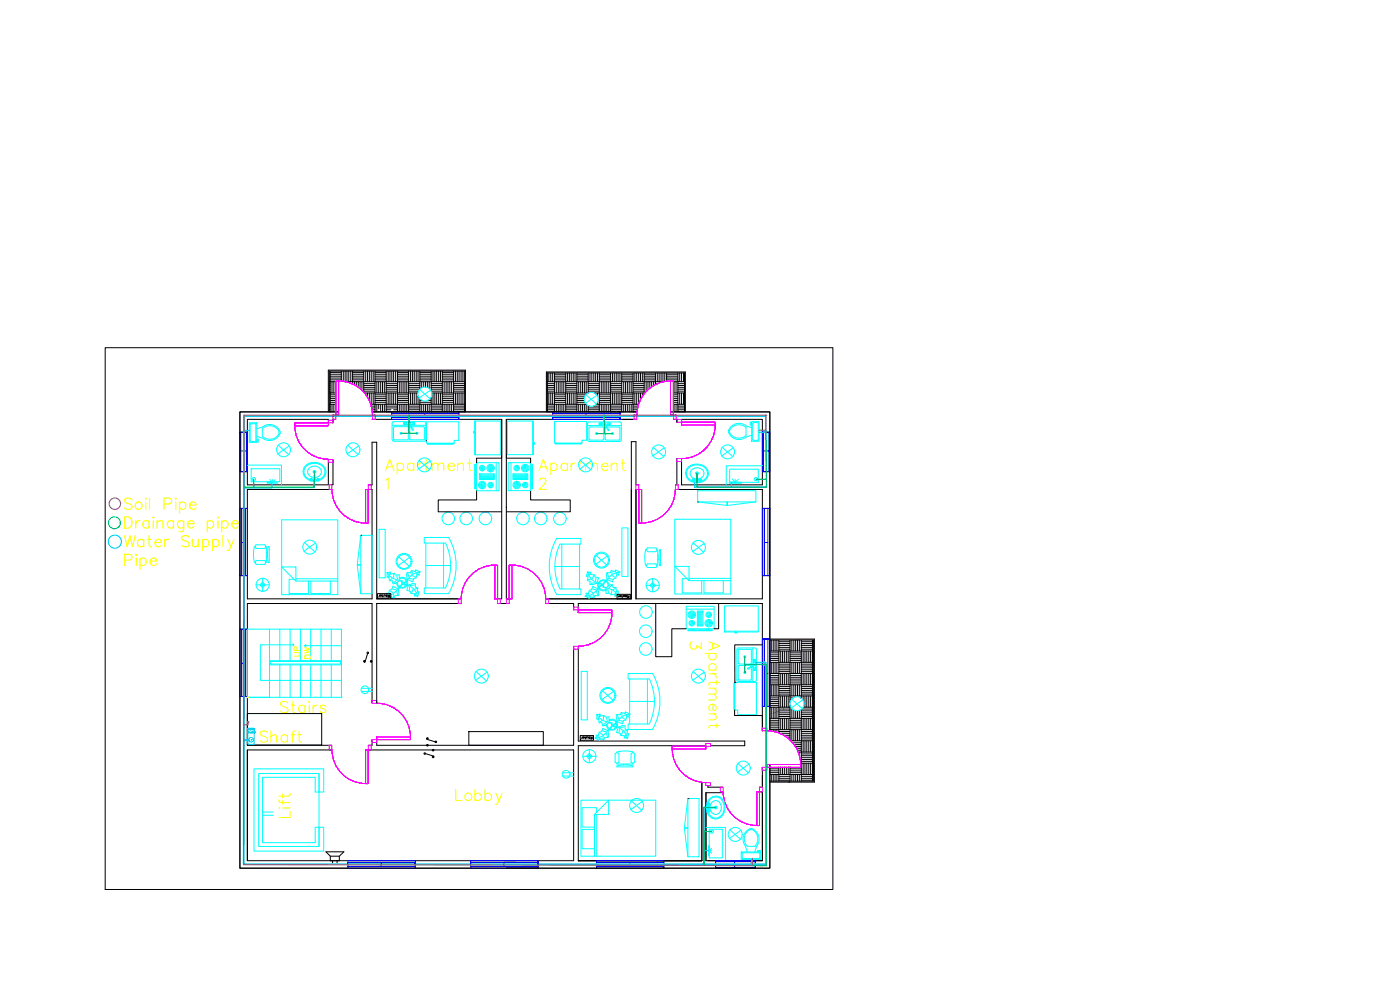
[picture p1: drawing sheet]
<svg xmlns="http://www.w3.org/2000/svg" width="420mm" height="297mm" viewBox="0 0 420 297" stroke-linecap="round" stroke-linejoin="round" font-family="sans-serif">
<defs><g id="words">
<text font-size="8.4" fill="#ff0" x="135.5" y="242.7">Lobby</text>
<text font-size="7.1" fill="#ff0" x="82.9" y="215.2">Stairs</text>
<text font-size="7.1" fill="#00bfff" x="76.9" y="224">Shaft</text>
<text font-size="6.6" fill="#ff0" x="87.8" y="246.6" transform="rotate(-90 87.8 246.6)">Lift</text>
<g font-size="4.4" fill="#ff0">
<text x="90.7" y="198.3" transform="rotate(-90 90.7 198.3)">UP</text>
<text x="93.8" y="199" transform="rotate(-90 93.8 199)">DW</text>
</g>
</g></defs>
<!-- layer: 0 -->
<g fill="none" stroke="#000" stroke-width=".3">
<path d="M31.6 104.3h218.4v162.6h-218.4zM98.8 114.5h2v3.4h-2M98.8 117.4h.3M98.8 116.8h.3M98.8 116.2h.3M98.8 115.7h.3M98.8 115.1h.3M99.1 111.4v12.2l-.3-.1v-12.1h40.6v12.2M99.1 114h3.3M99.1 113.4h3.3M99.1 112.9h3.3M99.1 119.6h1.7"/>
<path d="M99.1 112.3h3.3M99.1 119.1h1.7M99.1 111.7h3.3M99.1 118.5h1.7M99.6 114.5v3.4M100.2 114.5v3.4M102.4 111.4v3M103 111.4v3M103.6 111.4v3.1M103.7 114.5h35.7M104.1 111.4v3.1M104.7 111.4v3.1"/>
<path d="M105.3 111.4v3.1M105.5 115.1h.3M105.8 111.4v3.8M105.8 114h3.4M105.8 113.4h3.4M105.8 112.9h3.4M105.8 112.3h3.4M105.8 111.7h3.4M106.4 114.5v1M106.9 114.5v1.3M107.5 114.5v1.7M108.1 114.5v2.1"/>
<path d="M108.6 114.5v2.7M109.2 111.4v6.3M109.2 117.4h3.4M109.2 116.8h3.4M109.2 116.2h3.4M109.2 115.7h3.4M109.2 115.1h3.4M109.3 117.9h16.1M109.8 111.4v3.1M109.8 117.9v.5M110.3 111.4v3.1M110.3 117.9v1.4"/>
<path d="M110.9 111.4v3.1M110.9 117.9v2.4M111.4 111.4v3.1M111.4 117.9v3.4M112 111.4v3.1M112 117.9v3.4M112.6 111.4v12.2M112.6 114h3.3M112.6 113.4h3.3M112.6 112.9h3.3M112.6 119.6h3.3M112.6 112.3h3.3"/>
<path d="M112.6 119.1h3.3M112.6 111.7h3.3M112.6 118.5h3.3M113.1 114.5v3.4M113.7 114.5v3.4M114.2 114.5v3.4M114.8 114.5v3.4M115.3 114.5v3.4M115.9 111.4v12.2M115.9 117.4h3.4M115.9 116.8h3.4M115.9 116.2h3.4"/>
<path d="M115.9 115.7h3.4M115.9 115.1h3.4M116.5 111.4v3.1M116.5 117.9v3.4M117 111.4v3.1M117 117.9v3.4M117.6 111.4v3.1M117.6 117.9v3.4M118.1 111.4v3.1M118.1 117.9v3.4M118.7 111.4v3.1M118.7 117.9v3.4"/>
<path d="M119.3 111.4v12.2M119.3 114h3.3M119.3 113.4h3.3M119.3 112.9h3.3M119.3 119.6h3.3M119.3 112.3h3.3M119.3 119.1h3.3M119.3 111.7h3.3M119.3 118.5h3.3M119.8 114.5v3.4M120.4 114.5v3.4M121 114.5v3.4"/>
<path d="M121.5 114.5v3.4M122.1 114.5v3.4M122.6 111.4v12.2M122.6 117.4h3M122.6 116.8h3.4M122.6 116.2h3.4M122.6 115.7h3.4M122.6 115.1h3.4M123.2 117.9v3.4M123.2 111.4v3.1M123.8 117.9v3.4M123.8 111.4v3.1"/>
<path d="M124.3 117.9v3.4M124.3 111.4v3.1M124.9 117.9v3.4M124.9 111.4v3.1M125.5 111.4v3.1M125.5 118.8v2.5M126 111.4v5.4M126 119.7v3.9M126 114h3.4M126 113.4h3.4M126 112.9h3.4M126 112.3h3.4"/>
<path d="M126 111.7h3.4M126.6 114.5v1.8M127.2 114.5v1.7M127.7 114.5v1.6M128.3 114.5v1.8M128.8 114.5v2.1M129.1 119.6h.3M129.4 111.4v5.9M129.4 119.2v4.4M129.4 117.4h3.3M129.4 116.8h3.3M129.4 116.2h3.3"/>
<path d="M129.4 115.7h3.3M129.4 115.1h3.3M129.6 117.9h9.8M129.9 111.4v3.1M129.9 117.9v3.4M130.5 111.4v3.1M130.5 117.9v3.4M131 111.4v3.1M131 117.9v3.4M131.6 111.4v3.1M131.6 117.9v3.4M132.2 111.4v3.1"/>
<path d="M132.2 117.9v3.4M132.7 111.4v12.2M132.7 114h3.4M132.7 113.4h3.4M132.7 112.9h3.4M132.7 119.6h3.4M132.7 112.3h3.4M132.7 119.1h3.4M132.7 111.7h3.4M132.7 118.5h3.4M133.3 114.5v3.4M133.9 114.5v3.4"/>
<path d="M134.4 114.5v3.4M135 114.5v3.4M135.5 114.5v3.4M136.1 111.4v12.2M136.1 117.4h3.3M136.1 116.8h3.3M136.1 116.2h3.3M136.1 115.7h3.3M136.1 115.1h3.3M136.7 111.4v3.1M136.7 117.9v3.4M137.2 111.4v3.1"/>
<path d="M137.2 117.9v3.4M137.8 111.4v3.1M137.8 117.9v3.4M138.4 111.4v3.1M138.4 117.9v3.4M138.9 111.4v3.1M138.9 117.9v3.4M164.3 114.5h34.9M164.3 117.4h2.1M164.3 116.8h2.1M164.3 116.2h2.1M164.3 115.7h2.1"/>
<path d="M164.3 115.1h2.1M164.7 111.9v2.6M164.7 117.9v3.4M165.3 111.9v2.6M165.3 117.9v3.4M165.8 111.9v2.6M165.8 117.9v3.4M166.4 111.9v11.7M166.4 114h3.4M166.4 113.4h3.4M166.4 112.9h3.4M166.4 119.6h3.4"/>
<path d="M166.4 112.3h3.4M166.4 119.1h3.4M166.4 118.5h3.4M166.9 114.5v3.4M167.5 114.5v3.4M168.1 114.5v3.4M168.6 114.5v3.4M169.2 114.5v3.4M169.8 111.9v11.7M169.8 117.4h3.3M169.8 116.8h3.3M169.8 116.2h3.3"/>
<path d="M169.8 115.7h3.3M169.8 115.1h3.3M170.3 111.9v2.6M170.3 117.9v3.4M170.9 111.9v2.6M170.9 117.9v3.4M171.4 111.9v2.6M171.4 117.9v3.4M172 111.9v2.6M172 117.9v3.4M172.6 111.9v2.6M172.6 117.9v3.4"/>
<path d="M173.1 111.9v11.7M173.1 114h3.4M173.1 113.4h3.4M173.1 112.9h3.4M173.1 119.6h2.2M173.1 112.3h3.4M173.1 119.1h2.4M173.1 118.5h2.7M173.7 114.5v3.4M174.3 114.5v3.4M174.8 114.5v3.4M175.4 114.5v3.4"/>
<path d="M175.9 114.5v3.4M176.5 111.9v6h-12.2M176.5 117.4h3.4M176.5 116.8h3.4M176.5 116.2h3.4M176.5 115.7h3.4M176.5 115.1h3.4M177.1 111.9v2.6M177.6 111.9v2.6M178.2 111.9v2.6M178.3 117.9h15.2M178.8 111.9v2.6"/>
<path d="M178.8 117.9v.3M179.3 111.9v2.6M179.3 117.9v1M179.9 111.9v11.7M179.9 114h3.3M179.9 113.4h3.3M179.9 112.9h3.3M179.9 119.6h3.3M179.9 112.3h3.3M179.9 119.1h3.3M179.9 118.5h3.3M180.5 114.5v3.4"/>
<path d="M181 114.5v3.4M181.6 114.5v3.4M182.1 114.5v3.4M182.7 114.5v3.4M183.2 111.9v11.7M183.2 117.4h3.4M183.2 116.8h3.4M183.2 116.2h3.4M183.2 115.7h3.4M183.2 115.1h3.4M183.8 111.9v2.6M183.8 117.9v3.4"/>
<path d="M184.3 111.9v2.6M184.3 117.9v3.4M184.9 111.9v2.6M184.9 117.9v3.4M185.5 111.9v2.6M185.5 117.9v3.4M186 111.9v2.6M186 117.9v3.4M186.6 111.9v11.7M186.6 114h3.4M186.6 113.4h3.4M186.6 112.9h3.4"/>
<path d="M186.6 119.6h3.4M186.6 112.3h3.4M186.6 119.1h3.4M186.6 118.5h3.4M187.2 114.5v3.4M187.7 114.5v3.4M188.3 114.5v3.4M188.8 114.5v3.4M189.4 114.5v3.4M190 111.9v11.7M190 117.4h3.3M190 116.8h3.3"/>
<path d="M190 116.2h3.3M190 115.7h3.3M190 115.1h3.3M190.5 111.9v2.6M190.5 117.9v3.4M191.1 111.9v2.6M191.1 117.9v3.4M191.7 111.9v2.6M191.7 117.9v3.3M192.2 111.9v2.6M192.2 117.9v2M192.8 111.9v2.6"/>
<path d="M192.8 117.9v1M193.3 111.9v6.2M193.3 114h3.4M193.3 113.4h3.4M193.3 112.9h3.4M193.3 112.3h3.4M193.9 114.5v3M194.5 114.5v2.4M195 114.5v2M195.6 114.5v1.5M196.2 114.5v1.2M196.7 111.9v3.5"/>
<path d="M196.7 115.1h.6M197.3 111.9v2.6M197.8 111.9v2.6M198.4 111.9v2.6M199 111.9v2.6M199.5 111.9v2.6M200.1 111.9v2.5M200.1 114h3.3M200.1 113.4h3.3M200.1 112.9h3.3M200.1 112.3h3.3M202.1 114.5h3.3"/>
<path d="M202.1 117.9h3.3M202.1 119.6h1.3M202.1 119.1h1.3M202.1 118.5h1.3M202.3 114.5v3.4M202.9 114.5v3.4M203.4 111.9v11.7l2-.1v-11.6h-41.1v11.7M203.4 117.4h2M203.4 116.8h2M203.4 116.2h2M203.4 115.7h2M203.4 115.1h2"/>
<path d="M204 111.9v2.6M204 117.9v3.4M204.5 111.9v2.6M204.5 117.9v3.4M205.1 111.9v2.6M205.1 117.9v3.4M98.5 126.9v-1.1h-24.3v19.7h24.3v-7.6M98.5 123.6v-12.5h41.2v12.5M98.8 121.3h2v2.3M98.8 123h.3M98.8 122.4h.3M98.8 121.8h.3"/>
<path d="M99.1 120.7h1.7M99.1 120.2h1.7M99.6 121.3v2.3M99.9 137.9v7.5h-.3M100.2 121.3v2.3M100.8 125.8h-.9v1.1M101.6 123.6h-29.6v136.9h89.5M111.2 121.3h28.2M111.4 121.8h1.2M111.5 122.4h1.1M111.6 123h1M111.7 125.8h38.9"/>
<path d="M111.7 123.5l79.5 .1M112.6 120.7h3.3M112.6 120.2h3.3M113.1 121.3v2.3M113.7 121.3v1.4M113.7 123.5v.1M114.2 121.3v2.3M114.8 121.3v2.3M115.3 121.3v2.3M115.9 123h1.4M115.9 122.4h3.4M115.9 121.8h3.4"/>
<path d="M118.1 123h1.2M119.3 120.7h3.3M119.3 120.2h3.3M119.8 121.3v2.3M120.4 121.3v2.3M121 121.3v2.3M121.5 121.3v2.3M122.1 121.3v2.3M122.6 123h3.4M122.6 122.4h3.4M122.6 121.8h3.4M126 120.7h3.4"/>
<path d="M126 120.2h.6M126.6 121.3v2.3M127.2 121.3v2.3M127.7 121.3v2.3M128 132.2v.1M128.3 121.3v2.3M128.4 120.2h1M128.8 121.3v2.3M129.4 123h3.3M129.4 122.4h3.3M129.4 121.8h3.3M132.7 120.7h3.4"/>
<path d="M132.7 120.2h3.4M133.3 121.3v2.3M133.9 121.3v2.3M134.4 121.3v2.3M135 121.3v2.3M135.5 121.3v2.3M136.1 123h3.3M136.1 122.4h3.3M136.1 121.8h3.3M150.6 125.8v11.7h-7.6v1.3M150.6 125.8v53.9h-1.3M152 125.8h39.1"/>
<path d="M152 125.8v11.7h7.2v1.3M152 125.8v53.9h.8M164 123.6v-12h41.7v12M164.3 121.3h11.6v2.3M164.3 123h2.1M164.3 122.4h2.1M164.3 121.8h2.1M166.4 120.7h3.4M166.4 120.2h3.4M166.9 121.3v2.3M167.5 121.3v2.3M168.1 121.3v2.3"/>
<path d="M168.6 121.3v2.3M169.2 121.3v2.3M169.8 123h3.3M169.8 122.4h3.3M169.8 121.8h3.3M173.1 120.7h2.4M173.1 120.2h2.2M173.7 121.3v2.3M174.3 121.3v2.3M174.8 121.3v2.3M175.4 121.3v2.3M176.5 121.7v1.9"/>
<path d="M176.5 123h3.4M176.5 122.4h3.4M176.5 121.8h.4M178 121.8h1.9M178.9 121.3h12.7M179.3 120.7v.6M179.9 120.7h3.3M179.9 120.2h3.3M180.5 121.3v2.3M181 121.3v2.3M181.6 121.3v2.3M182.1 121.3v2.3"/>
<path d="M182.7 121.3v2.3M183.2 123h3.4M183.2 122.4h3.4M183.2 121.8h3.4M186.6 120.7h3.4M186.6 120.2h3.4M186.9 125.8h4M187.2 121.3v2.3M187.7 121.3v2.3M188.3 121.3v2M188.8 121.3v2.3M189.4 121.3v2.3"/>
<path d="M190 123h1.2M190 122.4h1.3M190 121.8h1.5M201.2 123.6h29.8v95.7M202.1 125.8h1v.9M202.1 121.3h3.3M202.1 120.7h1.3M202.1 120.2h1.3M202.3 121.3v2.3M202.9 121.3v2.3M203.1 137.6v7.9h-.4M203.4 123h2"/>
<path d="M203.4 122.4h2M203.4 121.8h2M204.5 127.5v-1.7h24.3v19.7h-24.3v-7.9M99.6 146.9h-25.4v32.8h37.5v-32.8h-2M110.5 145.5h1.2v-12.8h1.4v47h25.3M131.5 153.6h19.1M143 147.2v2.8h-11.5v3.5M159.2 147.2v2.8h11.9v3.6h-19.1M190.9 146.9v32.8h37.9v-32.8h-26.1M191.7 145.5h-.8v-13h-1.4v47.2h-25.7M209.4 150.6h.1M108.3 160.6h.1"/>
<path d="M113.3 178.1h4v1.4h-4zM113.9 178.7l-.2 .2M113.9 178.4v.5M114.2 178.5l.3 .1-.2 .3-.1-.2h.3M114.7 178.4l.2 .7M114.8 178.9h.2M115.3 178.6l.2-.2 .1 .5M115.3 178.4v.5M116.4 178.4l.3 .4M116.9 178.4v.7l-.5-.1 .5-.2M185.2 178.3h4v1.4h-4zM185.8 178.9l-.3 .2"/>
<path d="M185.8 178.7v.4M186 178.7l.4 .1-.1 .3h-.3v-.2h.4M186.6 178.7l.1 .6M186.6 179.1h.2M187.1 178.8l.3-.1v.4M187.1 178.7v.4M188.3 178.7l.2 .3M188.8 178.7v.6l-.5-.1 .5-.2M138.4 181.1h-25.3v29.9M149.3 181.1h3.5M163.8 181.1h8.4v1.9M172.2 193.9v29.7h-59.1v-1.7"/>
<path d="M173.6 193.9v28.4h49.9v1.4h-10.3M196.8 181.1v15.9h4.8v-8.3h4.3M228.8 181.1h-13.1v7.6h-1.4M228.8 193.5h-8.3v11.2M228.8 181.1v38.2v-4.6h-8.3v-1.7M228.8 181.1h-55.2v1.9M231 191.7h13.4v43h-13.4M231 195.3h13.1M231 198.7h13.1M231 198.1h2.8M231 197.6h2.8M231 197h2.8"/>
<path d="M231 196.5h2.8M231 195.9h2.8M231 192h13.1v42.4h-13.1M231.5 192v3.3M231.5 198.7v3.4M232.1 192v3.3M232.1 198.7v3.4M232.6 192v3.3M232.6 198.7v3.4M233.2 192v3.3M233.2 198.7v3.4M233.8 192v27.9"/>
<path d="M233.8 194.8h3.3M233.8 194.2h3.3M233.8 193.6h3.3M233.8 193.1h3.3M233.8 199.8h3.3M233.8 192.5h3.3M233.8 199.3h3.3M234.3 195.3v3.4M234.9 195.3v3.4M235.4 195.3v3.4M236 195.3v3.4M236.5 195.3v3.4"/>
<path d="M237.1 192v18.9M237.1 198.1h3.4M237.1 197.6h3.4M237.1 197h3.4M237.1 196.5h3.4M237.1 195.9h3.4M237.6 192v3.3M237.6 198.7v3.4M238.2 192v3.3M238.2 198.7v3.4M238.8 192v3.3M238.8 198.7v3.4"/>
<path d="M239.3 192v3.3M239.3 198.7v3.4M239.9 192v3.3M239.9 198.7v3.4M240.5 192v17.5M240.5 194.8h3.3M240.5 194.2h3.3M240.5 193.6h3.3M240.5 193.1h3.3M240.5 199.8h3.3M240.5 192.5h3.3M240.5 199.3h3.3"/>
<path d="M241 195.3v3.4M241.6 195.3v3.4M242.1 195.3v3.4M242.7 195.3v3.4M243.3 195.3v3.4M243.8 192v42.4M243.8 198.1h.3M243.8 197.6h.3M243.8 197h.3M243.8 196.5h.3M243.8 195.9h.3M74.2 214.1h22.3v9.4h-22.3z"/>
<path d="M111.7 211v-29.9h-37.5v42.5h25.4M140.7 219.5h22.4v4.1h-22.4zM220.5 204.7h.1M231 202.1h13.1M231 205.5h13.1M231 208.8h13.1M231 212.2h6.3M231 215.5h13.1M231 218.9h13.1M231 204.9h2.8M231 211.6h2.8M231 218.4h2.8"/>
<path d="M231 204.3h2.8M231 211h2.8M231 217.8h2.8M231 203.8h2.8M231 210.5h2.8M231 217.2h2.8M231 203.2h2.8M231 209.9h2.8M231 216.7h2.8M231 202.7h2.8M231 209.4h2.8M231.2 216.1h2.6"/>
<path d="M231.5 205.5v3.3M231.5 212.2v3.3M231.5 218.9v.5M232.1 205.5v3.3M232.1 212.2v3.3M232.1 218.9v.6M232.6 205.5v3.3M232.6 212.2v3.3M232.6 218.9v.7M233.2 205.5v3.3M233.2 212.2v3.3M233.2 218.9v.8"/>
<path d="M233.8 201.5h3.3M233.8 208.3h3.3M233.8 215h3.3M233.8 201h3.3M233.8 207.7h3.3M233.8 214.4h3.3M233.8 200.4h3.3M233.8 207.2h3.3M233.8 213.9h3.3M233.8 206.6h3.3M233.8 213.3h3.3M233.8 206h3.3"/>
<path d="M233.8 212.7h3.3M233.8 219.5h3.3M234.3 202.1v3.4M234.3 208.8v3.4M234.3 215.5v3.4M234.9 202.1v3.4M234.9 208.8v3.4M234.9 215.5v3.4M235.4 202.1v3.4M235.4 208.8v3.4M235.4 215.5v3.4M236 202.1v3.4"/>
<path d="M236 208.8v3.4M236 215.5v3.4M236.5 202.1v3.4M236.5 208.8v3.4M236.5 215.5v3.4M237.1 211.5v10.5M237.1 204.9h3.4M237.1 211.6h.1M237.1 218.4h3.4M237.1 204.3h3.4M237.1 217.8h3.4M237.1 203.8h3.4"/>
<path d="M237.1 210.5h.1M237.1 217.2h3.4M237.1 203.2h3.4M237.1 209.9h.4M237.1 216.7h3.4M237.1 202.7h3.4M237.1 209.4h1M237.1 216.1h3.4M237.6 205.5v3.3M237.6 212.7v2.8M237.6 218.9v3.4M238.2 205.5v3.3"/>
<path d="M238.2 213.1v2.4M238.2 218.9v3.4M238.8 205.5v3.3M238.8 213.2v2.3M238.8 218.9v3.4M239.3 205.5v3.3M239.3 213.3v2.2M239.3 218.9v3.4M239.9 205.5v3.3M239.9 213.2v2.3M239.9 218.9v3.4M240.3 209.4h.2"/>
<path d="M240.5 212.9v21.5M240.5 201.5h3.3M240.5 208.3h3.3M240.5 215h3.3M240.5 201h3.3M240.5 207.7h3.3M240.5 214.4h3.3M240.5 200.4h3.3M240.5 207.2h3.3M240.5 213.9h3.3M240.5 206.6h3.3M240.5 213.3h3.3"/>
<path d="M240.5 206h3.3M240.5 219.5h3.3M240.6 212.7h3.2M241 202.1v3.4M241 208.8v1.4M241 215.5v3.4M241 212.2h3.1M241.6 202.1v3.4M241.6 208.8v3.4M241.6 215.5v3.4M242.1 202.1v3.4M242.1 208.8v3.4"/>
<path d="M242.1 215.5v3.4M242.7 202.1v3.4M242.7 208.8v3.4M242.7 215.5v3.4M243.3 202.1v3.4M243.3 208.8v3.4M243.3 215.5v3.4M243.8 204.9h.3M243.8 211.6h.3M243.8 218.4h.3M243.8 204.3h.3M243.8 211h.3"/>
<path d="M243.8 217.8h.3M243.8 203.8h.3M243.8 210.5h.3M243.8 217.2h.3M243.8 203.2h.3M243.8 209.9h.3M243.8 216.7h.3M243.8 202.7h.3M243.8 209.4h.3M243.8 216.1h.3M74.2 225v33.2h80.6M99.6 225h-25.4v33.2"/>
<path d="M109.7 225h62.5v33.2h-21.1M111.7 221.9v1.7h-1.2M174.1 220.7h4v1.4h-4zM174.7 221.3l-.2 .2M174.7 221v.5M174.9 221.1h.4l-.2 .4-.2-.2h.4M175.5 221l.2 .7M175.6 221.5h.2M176.1 221.2l.3-.1v.4M176.1 221v.5M177.3 221l.2 .4M177.7 221v.7h-.4v-.3h.4"/>
<path d="M206.4 239.6h.1M210.6 234.8v23.4h-37M211.8 224.7v-1h-38.2v34.5M212.5 235.7v.5h4.5M228 237.6h.8v20.6h-16.9v-20.4h5.1M228.8 237.8v20.4h-16.3M228.8 231.2v-1v6h-.8M228.8 232.6v3.1M231 229.4v31.1h-79M231 232.4h13.1M231 231.8h2.8M231 231.3h2.8"/>
<path d="M231 230.7h2.8M231.5 232.4v2M232.1 232.4v2M232.6 232.4v2M233.2 232.4v2M233.8 230.2v4.2M233.8 234.1h3.3M233.8 233.5h3.3M233.8 232.9h3.3M234 220h3.1M234.3 230.2v2.2M234.9 230.2v2.2"/>
<path d="M235.1 220.6h2M235.4 230.2v2.2M236 230.2v2.2M236 221.2h1.1M236.5 230.2v2.2M236.7 234.7h.1M236.8 221.7h.3M237.1 230.2v4.2M237.1 231.8h3.4M237.1 231.3h3.4M237.1 230.7h3.4M237.3 222.3h6.8"/>
<path d="M237.6 232.4v2M237.9 222.9h2.6M238.2 232.4v2M238.3 223.4h2.2M238.7 224h1.8M238.8 232.4v2M239 224.5h1.5M239.3 225.1h1.2M239.3 232.4v2M239.6 225.7h4.5M239.9 225.7v1M239.9 232.4v2"/>
<path d="M240.3 229h3.8M240.3 230.1h.2M240.3 229.6h.2M240.5 221.7h3.3M240.5 228.4h3.3M240.5 221.2h3.3M240.5 227.9h3.3M240.5 220.6h3.3M240.5 227.3h3.3M240.5 234.1h3.3M240.5 220h3.3M240.5 226.8h3.3"/>
<path d="M240.5 233.5h3.3M240.5 226.2h3.3M240.5 232.9h3.3M241 222.3v3.4M241 229v3.4M241.6 222.3v3.4M241.6 229v3.4M242.1 222.3v3.4M242.1 229v3.4M242.7 222.3v3.4M242.7 229v3.4M243.3 222.3v3.4"/>
<path d="M243.3 229v3.4M243.8 225.1h.3M243.8 231.8h.3M243.8 224.5h.3M243.8 231.3h.3M243.8 224h.3M243.8 230.7h.3M243.8 223.4h.3M243.8 230.1h.3M243.8 222.9h.3M243.8 229.6h.3M173.6 258.2h.1"/>
<path d="M173.6 258.2h37h-13.8"/>
<circle cx="116" cy="178.7" r=".23"/>
<circle cx="187.9" cy="178.9" r=".21"/>
<circle cx="176.8" cy="221.3" r=".23"/>
</g>
<!-- layer: Door -->
<g fill="none" stroke="#f0f" stroke-width=".3">
<path d="M100.8 114.3h.8v10.1h-.8zM101.6 114.3a10.1 10.1 0 0 1 10.1 10.1M201.2 114.3h.9v10.1h-.9zM201.3 114.3a10.1 10.1 0 0 0-10.1 10.1M88.5 126.9h10v.8h-10zM88.5 127.7a10.1 10.1 0 0 0 10.1 10.1M98.5 137.9h1.4v.8h-1.4zM98.5 126.1h1.4v.8h-1.4zM99.9 124.4h.9v1.4h-.9zM111.7 124.4h.9v1.4h-.9zM190.3 124.4h.8v1.4h-.8zM202.1 124.4h.8v1.4h-.8z"/>
<path d="M203.1 137.6h1.4v.8h-1.4zM203.1 125.8h1.4v.9h-1.4zM204.5 126.7h10.2v.8h-10.2zM214.7 127.5a10.1 10.1 0 0 1-10.1 10.1M98.7 145.5h.9v1.4h-.9zM99.6 146.8a10.1 10.1 0 0 0 10.1 10.1M109.7 146.9h.8v10.1h-.8zM110.5 145.5h.9v1.4h-.9zM190.9 145.5h.8v1.4h-.8zM191.7 146.9h.9v10.1h-.9zM202.7 146.8a10.1 10.1 0 0 1-10.1 10.1M202.7 145.5h.8v1.4h-.8z"/>
<path d="M137.5 179.7h.9v1.4h-.9zM148.5 169.6h.8v10.1h-.8zM148.5 169.6a10.1 10.1 0 0 0-10.1 10.1M149.3 179.7h.8v1.4h-.8zM152 179.7h.8v1.4h-.8zM152.8 169.6h.9v10.1h-.9zM153.7 169.6a10.1 10.1 0 0 1 10.1 10.1M163.8 179.7h.8v1.4h-.8zM172.2 193.9h1.4v.8h-1.4zM172.2 182.1h1.4v.9h-1.4zM173.6 183h10v.8h-10zM183.7 183.8a10.1 10.1 0 0 1-10.1 10.1"/>
<path d="M111.7 210.2h1.4v.8h-1.4zM113.1 211a10.1 10.1 0 0 1 10.1 10.1M228.8 218.5h1.4v.8h-1.4zM230.2 219.3a10.1 10.1 0 0 1 10.1 10.1M98.7 223.6h.9v1.4h-.9zM99.6 225a10.1 10.1 0 0 0 10.1 10.1M109.7 225h.8v10.1h-.8zM110.5 223.6h.9v1.4h-.9zM111.7 221.9h1.4v.9h-1.4zM113.1 221.1h10.1v.8h-10.1zM201.7 223.9h10.1v.8h-10.1zM201.7 224.7a10.1 10.1 0 0 0 10.1 10.1"/>
<path d="M211.8 234.8h1.4v.9h-1.4zM211.8 223.1h1.4v.8h-1.4zM216.2 236.2h.8v1.4h-.8zM217 237.6a10.1 10.1 0 0 0 10.1 10.1M227.1 237.6h.9v10.1h-.9zM228 236.2h.8v1.4h-.8zM228.8 230.2h1.4v.9h-1.4zM230.2 229.4h10.1v.8h-10.1z"/>
</g>
<!-- layer: Window -->
<g fill="none" stroke="#00f" stroke-width=".3">
<path d="M72 129.6h2.2v11.9h-2.2zM72.2 129.6h1.7v11.9h-1.7zM72.2 135.3h1.7M117.5 123.6h20.2v2.2h-20.2zM117.5 125.3h20.2M117.5 124.1h20.2M127.5 124.1v1.2M137.7 123.6v2.2M165.9 123.6h20.2v2.2h-20.2zM165.9 125.3h20.2M165.9 124.1h20.2M175.8 124.1v1.2"/>
<path d="M186.1 123.6v2.2M228.8 129.6h2.2v11.9h-2.2zM229.1 129.6h1.6v11.9h-1.6zM229.1 135.3h1.6M72 152.5h2.2v20.2h-2.2zM72 152.5h2.2M72.5 152.5v20.2M73.6 152.5v20.2M228.8 152.5h2.2v20.2h-2.2zM228.8 152.5h2.2M229.3 152.5v20.2M230.4 152.5v20.2"/>
<path d="M72.5 162.8h1.1M229.3 162.8h1.1M72 188.8h2.2v20.2h-2.2zM72 188.8h2.2M72.5 188.8v20.2M72.5 199h1.1M73.6 188.8v20.2M228.8 191.7h2.2v20.2h-2.2zM228.8 191.7h2.2M229.3 191.7v20.2M230.4 191.7v20.2M229.3 202h1.1"/>
<path d="M104.4 258.2h20.2v2.3h-20.2zM104.4 259.9h20.2M104.4 258.8h20.2M114.4 258.8v1.1M124.6 258.3v2.2M141.3 258.2h20.2v2.3h-20.2zM141.3 259.9h20.2M141.3 258.8h20.2M151.2 258.8v1.1M161.5 258.3v2.2M179 258.2h20.2v2.3h-20.2zM179 259.9h20.2"/>
<path d="M179 258.8h20.2M189 258.8v1.1M199.2 258.3v2.2M214.7 258.5h12v1.7h-12zM214.7 258.2h12v2.3h-12zM220.5 258.5v1.7"/>
</g>
<!-- layer: Blocks -->
<g fill="none" stroke="#0ff" stroke-width=".3">
<path d="M125.9 116.9l3.2 2.7M129.2 117l-3.4 2.4M175.8 118.4l3.2 2.8M179.1 118.6l-3.4 2.4M74.2 139.5h10.3v6M74.8 126.8h2.3v5.9h-2.3zM75.4 132.5h1.1M75.4 127.1h1.1M75.4 127.1l-.3 .3v4.8l.3 .2M76.5 127.1l.3 .3v4.8l-.3 .2M77.1 131.8h.4v.8h-.3l-.1-.5M77.1 130.9l1.6 .6"/>
<path d="M78.7 128.7v2.2M78.7 128.1l-1.6 .6M78.7 128.6a3.2 3.2 0 0 1 5 .7M78.8 128.1a3.2 3.2 0 0 1 5.3 2M83.5 133.6l3.1 2.8M83.7 129.3a2.49 2.49 0 0 1-3.3 2.5l-1.7-.9M84.1 130a3.4 3.4 0 0 1-5.3 1.4M86.8 133.8l-3.5 2.4M92.2 139.7l-.8 .9M93.1 138.9a3.2 3.2 0 0 0-1.9 1.5M93.1 138.9a3.2 3.2 0 0 1 4.6 3.6l-.9 1.1M95.6 139.2a2.37 2.37 0 0 1 1.8 1.8 2.37 2.37 0 0 1-.8 2.4"/>
<path d="M95.7 139.2l-1.9-.2-1.6 .7M104.3 133.6l3.2 2.8M107.6 133.8l-3.4 2.4M113.1 132.7h.1M117.7 126.9v5.1M117.7 127.6h10.1M117.7 126.9l.4-.4h9.3l.4 .4M117.7 131.9l.4 .4M118.1 128.3v3.4M118.1 132.4h9.3M118.1 131.7l.3 .3h3.8M121.4 127h-.2l.2 .1"/>
<path d="M122.2 128h-3.8l-.3 .3M122.3 128l.2 .3v3.4M122.5 131.7l-.2 .3M122.8 127.4h-1.7v-.6h3.3v.6h-1.3M122.8 127.3l1 1.8M123 131.7l.2 .3M123 127.1l1 1.8-.2 .2M123.2 128l4 .1 .2 3.6M123.2 128l-.2 .3v3.4M124.1 127h.2l-.2 .1M125.8 138.1l3.1 2.8M127.4 131.7l-.3 .3h-3.9"/>
<path d="M127.8 126.9v5l-.4 .4M128 126.5h9.7v5.6h-1.4v.9h-8.3zM128.3 133.1h1.1v.2h-1.1zM129.1 138.3l-3.5 2.4M129.7 133.1h6.3v.2h-6.3zM142.1 129.7h.6M142.4 129.4h-.3v.6h.3M142.4 126.3h7.9v10.2h-7.9zM142.4 139.4h.3v7.3h-.3zM142.7 126.3v10.2M143 138.8h6.8v8.4h-6.8zM148.9 138.8v8.4"/>
<path d="M152.3 126.3h7.8v10.1h-7.8zM152.5 138.8h6.7v8.4h-6.7zM153.4 138.8v8.4M159.5 139.4h.3v7.3h-.3zM159.8 133.1h.6M159.8 126.3v10.1M160.1 132.8h.3v.5h-.3M166.4 126.5h9.7v5.6h-1.4v.8h-8.3zM166.7 133.1l1.1 .1zM168.1 133.1l6.3 .1zM174.1 138.1l3.2 2.8M176.3 127v5.1"/>
<path d="M176.3 127.7h10.2M176.4 127l.4-.4h9.5l.2 .4v5.1l-.4 .3M176.4 132l.4 .4M176.8 132.5h9.2M176.8 128.4v3.4M176.8 131.7l.3 .3M177.1 132.1h3.8M177.4 138.3l-3.4 2.4M180.1 127.1v.1M180.9 128.1h-3.8l-.3 .3M180.9 128.1l.3 .3M181.2 128.4v3.3l-.3 .3"/>
<path d="M181.4 127.4l1.1 1.8M181.5 127.4h-1.7v-.5h3.4v.5h-1.4M181.6 128.4v3.3l.3 .3M181.7 127.2l1.1 1.8-.3 .1M181.9 128.1h3.9l.2 .3M181.9 132.1h3.8M181.9 128.1l-.3 .3M182.9 127.1h.1l-.1 .1M186 128.4v3.3l-.2 .3M196 134.2l3.2 2.8M199.3 134.4l-3.4 2.4M206.8 139.9l-.8 1"/>
<path d="M206.8 140a4.2 4.2 0 0 1 4.9 .1M208 139.7l-1 .5M208 139.7a2.88 2.88 0 0 1 3.1 .3 2.88 2.88 0 0 1 1 3M216.7 134.2l3.2 2.8M219 129.9a3.2 3.2 0 0 0 5 .7M220 134.4l-3.4 2.4M223.9 128.3v2.3M224 128.3a3 3 0 0 0-5.1 1.3l.1 .3M225.6 128.3l-1.7-.5a3.2 3.2 0 0 0-5.3 1.9 3.4 3.4 0 0 0 5.3 1.4l1.7-.5M225.6 126.5h2.2v5.9h-2.2zM225.6 127.2l-.1-.5h-.3v.8h.4M226.1 126.8h1.2"/>
<path d="M226.1 132.1h1.2M226.2 126.8l-.3 .3v4.7l.3 .3M227.3 126.8l.3 .3v4.7l-.3 .3M228.8 139.8h-10.8v5.7M75.4 140.6h8.6v3.9h-8.6zM80.2 145h3.2M81 143.9l.7 .8h-1.5h3.2M81.7 143.9v.8l.8-.8M84.5 156h16.9v22.4h-16.9zM91.2 140.4a2.5 2.5 0 0 0 .7 3.1M91.4 142.5l.7 .9M91.5 140.6l-.3 .9 .2 1"/>
<path d="M91.9 143.5a4.1 4.1 0 0 0 3.7 .7M92.1 143.3l1.6 .8 1.9-.2M92.5 140.9a1.45 1.45 0 0 0 .4 1.8M92.9 142.7l.6 .4M92.9 140.3l-.4 .6M92.9 140.3a2.31 2.31 0 0 1 2.9 .1M93.1 144l.2 .2M93.2 143.9h.1M93.2 144h.1M93.3 143.7l-.2 .2M93.3 143.7v.1M93.3 144.1v.1"/>
<path d="M93.4 143.7v.1M93.4 144.1v.1M93.5 143.7l.2 .1M93.5 143.9h.1M93.5 144h.1M93.5 143.1h1.7M93.7 144l-.2 .2M94.1 141.6h.5M94.3 142.7v1M94.3 142.7h.3M94.3 141.3v.6M94.5 142.7v1"/>
<path d="M94.5 143.5a.4 .4 0 0 1 .2 .7 .4 .4 0 0 1-.6 0 .4 .4 0 0 1 .2-.7M94.5 143.7l.2 .3-.3 .2-.3-.2 .2-.3M95.2 144l.2 .2M95.2 143.9h.1M95.2 144h.1M95.3 143.7l-.1 .2M95.4 143.7v.1M95.4 144.1v.1M95.5 143.7l.2 .1M95.5 143.9h.1M95.5 144h.1M95.7 144l-.2 .2"/>
<path d="M95.9 140.4a1.56 1.56 0 0 1 .5 1.6 1.56 1.56 0 0 1-1.2 1.1M96.6 143.4l-1 .5M96.7 143.7l-1.1 .5M113.8 158.8h1.8v14.6h-1.8zM142.7 145h.3M142.7 145.6h.3M142.7 141.1h.3M142.7 140.5h.3M143.9 142.2h4.5v1.7h-4.5zM144.1 142.2v1.7M144.1 143.6h4M144.1 143.3h4"/>
<path d="M144.1 143h4M144.1 142.8h4M144.1 142.5h4M148.1 142.2v1.7M153.9 142.2h4.5v1.7h-4.5zM154.2 143.6h3.9M154.2 143.3h3.9M154.2 143h3.9M154.2 142.5h3.9M154.2 142.2v1.7M154.2 142.7h3.9M158.1 142.2v1.7"/>
<path d="M159.2 145.6h.3M159.2 141.1h.3M159.2 140.5h.3M159.2 145h.3M186.6 158.4h1.9v14.5h-1.9zM202.5 155.8h16.8v22.4h-16.8zM206 143l.7 .9M206.1 140.9a2.31 2.31 0 0 0-.1 2.1M206.2 143a3.5 3.5 0 0 0 4.2 1.4M207 140.2a2.3 2.3 0 0 0-.8 2.7M207.3 142.6a2.25 2.25 0 0 0 3.8 .1M207.9 143.9h.1"/>
<path d="M208 144l.1 .2M208.1 143.7l-.2 .2M208.1 143.8v.1M208.1 144.1v.1M208.2 143.8v.1M208.2 143.7l.2 .2M208.3 143.9h.1M208.3 144h.1M208.4 140.5a2.35 2.35 0 0 1 2.2 .4M208.4 140.5a1.56 1.56 0 0 0-1.1 2.1M208.4 144l-.2 .1M208.9 142h.6"/>
<path d="M209 142.7v1M209 142.7h.3M209.2 141.8v.5M209.3 142.7v1M209.3 143.6a.4 .4 0 0 1 .2 .6 .4 .4 0 0 1-.6 0 .4 .4 0 0 1 .1-.6M209.3 143.7l.1 .3-.2 .2-.3-.2 .1-.3M209.4 147.2h17.5v3.4h-17.5zM209.4 150.6l8.7 1.1v-1.1M210 143.9h.1M210 144l.1 .2M210.1 143.7l-.2 .2M210.1 143.8v.1"/>
<path d="M210.1 144.1v.1M210.2 143.8v.1M210.3 143.7l.2 .2M210.3 143.9h.1M210.3 144h.1M210.5 144l-.3 .1M210.7 140.8a1.47 1.47 0 0 1 .4 1.9M211.4 143.9l-1 .5M211.7 140.1a2.75 2.75 0 0 1 .6 3.2 2.75 2.75 0 0 1-2.9 1.5h-.3a3.5 3.5 0 0 1-2.4-.8M212.1 143l-.7 .9M218.3 150.6v1.1l8.6-1.1M218.8 145h3.7"/>
<path d="M219 140.8h8.6v3.9h-8.6zM219.8 143.7l.8 1h-1.8h3.7M220.6 143.8v.9l1-.9M76.6 164h-.3l-.2 2 .1 2.1 .1 .6 .3 .1M76.8 175.5h1.7M76.9 169.3h2.5M76.9 168.2h2.5M76.9 164.6h2.5M76.9 163.5h2.5M76.9 168.2l-.3 .5 .3 .6M76.9 163.4l-.3 .6 .3 .6M78 175.5l.8-.9 .8 .9-.8 .8z"/>
<path d="M78.8 173.5v1.7M78.8 175.8v1.7M79.1 175.5h1.7M79.4 168.2l.3 .5-.3 .6M79.4 163.4l.3 .6-.3 .6M79.7 164h.3v4.8h-.3M80 166.9h.2M80 165.8h.2M80.5 164h.3v4.8l-.3-.1-.2-2zM84.5 170.1h4.3v4.2zM88.2 173.8h-1.4v4.3h5.8v-3.8M88.8 173.7h12.6"/>
<path d="M88.8 174.3h12.6M91.3 162.8l3.2 2.8M93.3 174.3v3.8h5.8v-3.8M94.6 163l-3.4 2.4M108.3 160.6h3.4v17.6h-3.4zM108.3 160.6l-1.1 8.8h1.1M108.3 169.6h-1.1l1.1 8.6M116.1 171.7l.1 1.5 .5 .1 .2 1 .8-.1 .3 .9h.7l1-.8 .8 .1 .1 .7-.5 .9-.7 .6-1.5-.7-.4 1.1-.6 .1-.3 1.1-.6-.3v.8l-.4 .2 1.1-.2 1.4-.6 1.2-1.3M116.1 178.2l.7 .4M116.7 172.9l-.3 .2M117 171.8v.8M117 177.3l1 .5"/>
<path d="M117 178.9v.4M117.7 173.6l-.7 .4M117.8 176.7l1.1 .3M118 178.3l.1 .8M118.2 172.3l-.1 1M119 174.1l-.9 .8M119 177.4l.4 1.1M119 174.8l.2 .8 .5 .6M119.1 172.7l.2 1.1M119.3 174.6l.2 1 .5 .5M119.7 167.1l3.1 2.8M119.8 173.4l1.3-.2 1 .7"/>
<path d="M119.9 173.8a1.46 1.46 0 0 1 2 .3M121.9 175.6a1.5 1.5 0 0 1-1.8 .5M122 174.4v1M122.2 174.1l.1 1.3M122.2 175.6l-1 .8-1.3-.1M122.4 172l.3 1.1M122.5 173.7l1.1-1.3 1.4-.6 1.1-.2-.3 .2v.8l-.7-.2-.2 1-.7 .1-.4 1.1-1.4-.7-.9 1-.4 .2 .3 .2 1.2 .2 1.3-.4 .8 .1v1l.7 .2-.1 .9 .4 .3-.4 1.4M122.7 175.7l1.4 1 .9 1.2 .3 1.1-.3-.3-.6 .1v-.6l-1.1-.1-.2-.7-1-.3 .4-1.4-1.2-.2-.5-.4-1.3 1.6 .2 1.4-.2 .6-.9-.1-.3 .8-1-.4-.3 .5-1.4-.6M122.8 173.5l1.1 .3M122.9 167.3l-3.4 2.4M123 176.1l-.2 1M123.6 171.4l.1 .8"/>
<path d="M123.8 172.7l.9 .5M123.9 176.8l-.3 1.1M124.4 175.5l-1.4 .2M124.8 171.2l-.1 .4M124.8 177.9l-.3 .8M125 171.9l.6 .5M125.1 177.6h.4M125.3 176.5l-.9 .3M126.1 171.6l-1.3-.6-.4 .5-.9-.4-.3 .8-1-.1-.2 .6 .2 1.4-.9 1.1h-.5l-.1-.6-.9-.3v-1.5h-1.1l-.4-.5-1.1 .3-.1-.7-.6 .3-.4-.2 .6 .9 1.3 1 1.5 .5M127.3 161.3h7.3a16.9 16.9 0 0 1 0 16.8h-7.3v-1.7h6.4a15.2 15.2 0 0 0 0-13.4h-6.4zM127.8 169.7h7.4M127.8 163v13.4"/>
<path d="M133.1 163v13.4M166.5 170h7.4M167.1 161.5l7.3 .1v1.7h-6.4a15.6 15.6 0 0 0 0 13.4h6.4v1.7h-7.3a17 17 0 0 1 0-16.9zM168.6 163.3v13.4M173.9 163.3v13.4M176.1 178.2l.6 .4M176.2 172.9h.4M176.4 171.5l-.4 1.4 .5 .3-.2 1 .8 .2v1h.6l1.4-.4 1.3 .2 .3 .2-.5 .2-.9 1-1.4-.6-.4 1-.6 .1-.3 1.1-.7-.2v.7l-.3 .2 1.1-.1 1.4-.7 1.2-1.3M177 178.9l-.1 .4M177 177.3l1 .6M177.2 171.9l-.3 .7M177.3 173.8l-.8 .2"/>
<path d="M177.8 176.7l1.1 .3M178 178.4l.1 .8M178.2 172.7l-.5 1M178.7 174.9l-1.4 .1M178.8 173.4v1.1M178.9 166.7l3.2 2.8M179 177.4l.4 1.1M179.4 175.1l.1 1.3M179.7 176.6l1 .7 1.2-.2M179.8 175.1l-.1 1M179.9 176.4a1.46 1.46 0 0 0 2 .3M181.6 174.3a1.5 1.5 0 0 0-1.8 .6"/>
<path d="M181.8 174.4l.5 .5 .2 1M181.9 174.2l-1.3-.2-1 .9M182 174.3l.6 .6 .1 .8M182.2 176.5l1.5 .4 1.2 1 .7 .9-.4-.2-.6 .4-.1-.8-1.1 .3-.4-.5-1.1 .1v-1.6l-.9-.3-.1-.6-.4 .1-1 1 .2 1.4-.2 .7-1-.2-.2 .8-1-.4-.4 .5-1.3-.6M182.2 166.8l-3.4 2.5M182.3 172l.4 1.2M182.4 173.7l1.1-1.2 1.5-.7 1.1-.2-.4 .3v.7l-.6-.2-.3 1.1-.6 .1-.4 1-1.4-.7-.8 .7-.5 .8 .1 .7 .8 .2 1-.8 .7-.1 .3 .9 .9-.1 .1 1.1 .5 .1 .1 1.4M182.4 176.8l.3 1M182.8 173.6l1.1 .2M183.6 177.2l-.1 1M183.6 175.6l-.9 .8M183.6 171.4l.1 .8"/>
<path d="M183.7 172.7l.9 .5M184.7 176.5l-.7 .4M184.7 171.3v.3M184.8 177.9l-.1 .8M184.9 172l.7 .4M185.3 177.4l-.4 .2M186.1 171.6l-1.3-.6-.4 .5-.9-.3-.4 .7-1-.1-.1 .6 .2 1.4-1.3 1.6-.5-.4-1.3-.1 .5-1.5-1.1-.3-.1-.6-1.1-.1 .1-.7-.7 .1-.3-.3 .3 1.1 .9 1.3 1.4 1M193.7 169.7h.3M193.7 164.9h.3M193.8 165l-.3 2 .3 2.7M193.9 175.6h1.7M194.3 169.1l-.3 .6 .3 .6"/>
<path d="M194.3 170.3h2.5M194.3 169.2h2.5M195 175.6l.9-.8 .8 .8-.8 .9zM195.9 173.6v1.7M195.9 175.9v1.7M196.2 175.6h1.7M196.8 164.4h-2.5l-.3 .5 .3 .6h2.5M196.9 169.1l.2 .6-.2 .6M196.9 164.4l.2 .5-.2 .6M197.1 164.9h.3v4.8h-.3M197.4 167.9h.3M197.4 166.8h.3"/>
<path d="M198 164.9h.2v4.8h-.2l-.3-2 .3-2.7M202.5 169.9h4.3v4.3zM206.2 173.6h-1.4v4.3h5.8v-3.7M206.8 173.5h12.5M206.8 174.2h12.5M208 162.9l3.1 2.8M211.3 174.2v3.7h5.8v-3.7M211.3 163l-3.4 2.5M74.2 188.8h28.3v20.4h-28.3zM80.9 188.8v20.4h-6.7M80.9 198.2h21.6M80.9 199.5h21.6"/>
<path d="M81.2 198.5h21v.7h-21zM84 188.8v9.4M84 199.5v9.7M87.1 188.8v9.4M87.1 199.5v9.7M88.2 193.5h-10.1v10.6h24.4M90.2 188.8v9.4M90.2 199.5v9.7M93.2 188.8v9.4M93.2 199.5v9.7M96.3 188.8v9.4M96.3 199.5v9.7"/>
<path d="M99.4 188.8v9.4M99.4 199.5v9.7M102.5 188.8v4.9h-11.1l.4 .5M205.9 181.9h8.4v6.8h-8.4zM205.9 182.8h8.4M206.5 188.9h7.3v.3h-7.3zM207.6 188.7v.2M208.2 188.7v.2M209.3 183.3h1.7v4.5h-1.7zM209.3 183.6h1.7M209.3 187.6h1.7M209.6 183.6v4"/>
<path d="M209.8 183.6v4M210.1 183.6v4M210.4 183.6v4M210.7 183.6v4M212.1 188.7v.2M212.7 188.7v.2M217.5 181.8h10.1v7.8h-10.1zM217.5 189.4h10.1M220.5 189.6v.3h.6v-.3M220.8 189.4v.5M221.1 194.8v9.3M221.2 194.8l.4-.4h5l.4 .2v9.4l-.4 .4-5 .1-.4-.5"/>
<path d="M221.6 198.9l.2 .3M221.8 199.7h3.4l.3 .3v3.9l-3.7 .2M221.8 194.8h3.4M221.8 199.7l-.2 .3v3.8l.2 .3M221.8 194.8l-.2 .3v3.8M225.2 194.8l.3 .3v3.8M225.5 198.9l-.3 .3h-3.4M225.9 194.4v10.1M226.1 199.5v-1.7h.6v3.4h-.6v-1.4M226.2 199.4l-1.8 1.1 .2 .2M226.3 198.1v-.1l.2 .1M226.3 199.7l-1.8 1.1"/>
<path d="M102.5 204.1v5.1M108.4 207.4h3.3M108.4 206.5h3.3M142.9 201.5l3.1 2.8M146.2 201.7l-3.5 2.4M174.4 201.4h1.9v14.6h-1.9zM179.1 214.3v1.4l.6 .2 .1 1 .8-.1 .3 1 .7-.2 1.1-.8 .8 .2 .1 .7-.5 .8-.8 .7-1.4-.7-.4 1.1-.7 .1-.2 1-.7-.2v.7l-.3 .3 1.1-.1 1.4-.7 1.1-1.3M179.7 215.6l-.4 .1M179.9 214.4v.8M180 219.9l.9 .5M180.6 216.2l-.7 .4M180.8 219.3l1 .3"/>
<path d="M180.8 207.3l3.2 2.8M181.1 214.9v1.1M181.9 216.7l-.9 .8M182 220l.3 1.1M182 217.4l.2 .8 .5 .6M182 215.3l.3 1.1M182.3 217.2v.7l.6 .8M182.8 216l1.2-.2 1.1 .7M182.8 216.3a1.46 1.46 0 0 1 2.1 .4M184.1 207.4l-3.4 2.5M184.9 218.2a1.5 1.5 0 0 1-1.9 .6M184.9 217v1"/>
<path d="M185.1 216.7l.1 1.3M185.2 218.2l-1.1 .8-1.2-.1M185.3 214.6l.4 1.1M185.4 216.3l1.1-1.2 1.4-.8 1.1-.1-.2 .3v.7l-.7-.2-.3 1-.6 .2-.4 1-1.5-.7-.9 1-.4 .2 .3 .2 1.3 .2 1.3-.4 .7 .1v1l.8 .2-.2 .9 .5 .3-.4 1.4M185.7 218.3l1.4 1 .9 1.3 .3 1-.3-.3-.7 .2 .1-.8h-1.1l-.2-.6-1.1-.3 .5-1.5-1.2-.2-.5-.4-1.3 1.6 .2 1.4-.2 .6-1-.1-.3 .8-1-.4-.3 .5-1.3-.6M185.8 216.2l1 .2M185.9 218.7l-.1 1.1M186.6 214l.1 .8M186.7 215.3l.9 .5M186.9 219.5l-.4 .9M187.3 218.1l-1.3 .2M187.7 213.8l-.1 .4"/>
<path d="M187.9 214.6l.7 .3M188.2 219.2l-.8 .1M189 210.5h7.4M189 203.7v13.5M189 214.2l-1.3-.6-.3 .5-1-.3-.3 .7-.9-.2-.3 .7 .3 1.4-1 1-.4 .1-.1-.6-.9-.3v-1.5l-1.2 .1-.3-.6-1.1 .3-.1-.7-.6 .3-.4-.2 .6 .9 1.3 1 1.4 .5M194.3 203.7v13.5M195.8 202a16.9 16.9 0 0 1 0 16.9h-7.3v-1.7h6.3M195.8 202.1h-7.3v1.6h6.3a15.3 15.3 0 0 1 .1 13.5M208 201.5l3.1 2.8M211.3 201.7l-3.4 2.4M220.2 205h.2v1.1h-.2zM220.2 206.4h.2v6.3h-.2z"/>
<path d="M220.5 204.7h6.5v9.7h-5.6v-1.4h-.9zM226.3 200.9v.2l.2-.2M237.6 209.8l3.1 2.8M240.9 210l-3.4 2.4M78.8 233.2h15.8v4.4h1.1v10.6h-1.1v4.6h-15.8zM95.7 232.1v5.5h1.4v-6.9h-20.9v24.7h20.9v-7.2h-1.4v5.8M95.7 237.6v-5.5h-18.1v21.9h18.1v-5.8M168.8 232.8h3.3M168.8 231.9h3.3M174.9 226.9h1.7M176.9 226.1l.8 .8-.8 .9-.9-.9zM176.9 224.9v1.7"/>
<path d="M176.9 227.2v1.7M177.2 226.9h1.6M179.1 220.8l.6 .4M180 221.5l-.1 .4M181 221v.8M184.6 226.2v2.5M184.6 226.1l.6-.2 .5 .2M184.6 228.7l.6 .3 .5-.3M185.2 225.9v-.3l2.7-.3 2.1 .3-.1 .3M185.2 229v.2h4.7v-.2M185.2 229.8l2.7-.3 2.1 .3-.1 .3h-4.7zM185.7 226.2v2.5"/>
<path d="M187 229.2v.3M187.8 220.6l-.3 .6M188.1 220.2h.4M188.1 229.2v.3M189.4 226.1l.6-.2 .5 .2v2.6l-.3 .2-.8-.2zM206.4 239.6h3.4v17.5h-3.4zM206.4 239.6l-1 8.7h1M213.9 239l-1.2 1-.5 .8M213.9 239.1l.2-.1a2.54 2.54 0 0 1 2.8 .9M216.9 239.9l.6 1.8-.2 2M221.4 229.1l3.2 2.8M224.7 229.2l-3.4 2.5"/>
<path d="M78.7 244.6h3.3M78.7 243.6h3.3M174.4 240.1h22.4v16.8h-22.4zM178.4 248.8h-3.7v5.8h3.7M178.4 244.4v12.5M179 243.8v-1.5h-4.3v5.9h3.7M179.1 244.4v12.5M182.7 240.1v4.3h-4.3zM189.5 240.3l3.1 2.8M192.7 240.5l-3.4 2.4M206.4 248.5h-1l1 8.6M211.9 248.3h5.8v9.9"/>
<path d="M212.1 243.5a2.67 2.67 0 0 0 3.6 2M212.3 240.8l-.3 1.4 .2 1.3M212.4 243.4l.2 .2M212.4 241.4l.2 .2M212.5 243.4h.1M212.5 243.3h.1M212.5 241.3h.1M212.5 241.4h.1M212.6 253.8v3M212.6 243.1l-.2 .1M212.6 241.2v-.2l-.2 .2M212.6 241.4v.1"/>
<path d="M212.6 243.1v.1M212.6 243.5v.1M212.7 241.1v.1M212.7 241.4v.1M212.7 243.1v.1M212.7 243.5v.1M212.8 241l.2 .2M212.8 243.1l.2 .1M212.8 243.4h.1M212.8 243.3h.1M212.8 241.3h.1M212.8 241.4h.1"/>
<path d="M212.8 248.8h4v8.6h-4zM212.9 242.5h1M212.9 244.5l.9 .7M213 243.4l-.2 .2M213 241.4l-.2 .2M213.1 242.2a.4 .4 0 0 0-.6-.2 .4 .4 0 0 0 0 .6 .4 .4 0 0 0 .6-.2M213.6 254.5l-.8 .7v-1.4v3M213.6 255.2h-.8l.8 .8M213.6 240.8a2.06 2.06 0 0 0-.4 2.3 2.06 2.06 0 0 0 2 1.2l.8-.5M213.6 240.8a1.53 1.53 0 0 1 1.6-.5 1.53 1.53 0 0 1 1.1 1.2M213.8 245.2l.9 .3 1-.3M213.9 242.2l-1.4-.1 .1 .5 .3-.2"/>
<path d="M214 242.2v.3M214.5 242.3h.5M214.8 242v.6M216.4 241.5a2.45 2.45 0 0 1-.4 2.3M216.6 240.1l.6 1M216.7 240.1a2.5 2.5 0 0 0-2.9-.7 2.5 2.5 0 0 0-1.5 2.5l.1 1.6 .6 1M216.7 244.8l-.9 .7M217.1 241.1a3.4 3.4 0 0 1-1.4 4.1M217.4 243.7l-.7 1.1M219 249l3.2 2.8M222.3 249.1l-3.4 2.5M222.4 255.6h5.9v2.3h-5.9z"/>
<path d="M223 257.6h4.8M224.9 249a3.2 3.2 0 0 0-.6 4.9h2.2M224.9 249h1M225.1 248.6h.6M225.1 248.6a3.4 3.4 0 0 0-1.4 5.3l.6 1.7M225.7 248.6a3.4 3.4 0 0 1 1.4 5.3M225.9 249a3.2 3.2 0 0 1 .7 4.9M227.1 253.9l-.6 1.7M227.4 255.6v-.4h.8v.3h-.6v.1M228 256.2v1.1M228.1 256.1l-.3-.2h-4.9l-.2 1.4 .3 .2M228.1 257.3l-.3 .2"/>
<circle cx="127.5" cy="118.2" r="2.1"/>
<circle cx="177.4" cy="119.8" r="2.1"/>
<circle cx="85.1" cy="135" r="2.1"/>
<circle cx="105.9" cy="135" r="2.1"/>
<circle cx="120.4" cy="130" r=".28"/>
<circle cx="120.4" cy="130" r=".15"/>
<circle cx="121.7" cy="127" r=".28"/>
<circle cx="122.8" cy="127" r=".19"/>
<circle cx="123.9" cy="127" r=".28"/>
<circle cx="125.1" cy="130" r=".28"/>
<circle cx="125.1" cy="130" r=".15"/>
<circle cx="127.4" cy="139.5" r="2.1"/>
<circle cx="175.7" cy="139.5" r="2.1"/>
<circle cx="179" cy="130.1" r=".28"/>
<circle cx="179" cy="130.1" r=".15"/>
<circle cx="180.4" cy="127.1" r=".28"/>
<circle cx="181.5" cy="127.1" r=".19"/>
<circle cx="182.6" cy="127.1" r=".28"/>
<circle cx="183.8" cy="130.1" r=".28"/>
<circle cx="183.8" cy="130.1" r=".15"/>
<circle cx="197.7" cy="135.6" r="2.1"/>
<circle cx="218.4" cy="135.6" r="2.1"/>
<circle cx="76.2" cy="143.8" r=".49"/>
<circle cx="93.1" cy="143.9" r=".06"/>
<circle cx="93.4" cy="144.2" r=".06"/>
<circle cx="93.4" cy="143.7" r=".06"/>
<circle cx="93.4" cy="143.9" r=".15"/>
<circle cx="93.4" cy="143.9" r=".4"/>
<circle cx="93.7" cy="143.9" r=".06"/>
<circle cx="94.4" cy="141.6" r=".4"/>
<circle cx="94.4" cy="141.6" r=".28"/>
<circle cx="94.4" cy="143.9" r=".15"/>
<circle cx="95.1" cy="143.9" r=".06"/>
<circle cx="95.4" cy="143.7" r=".06"/>
<circle cx="95.4" cy="144.2" r=".06"/>
<circle cx="95.4" cy="143.9" r=".15"/>
<circle cx="95.4" cy="143.9" r=".4"/>
<circle cx="95.7" cy="143.9" r=".06"/>
<circle cx="134.5" cy="155.6" r="1.88"/>
<circle cx="139.9" cy="155.6" r="1.88"/>
<circle cx="144.7" cy="145.5" r=".28"/>
<circle cx="144.7" cy="145.5" r=".57"/>
<circle cx="144.7" cy="140.5" r=".57"/>
<circle cx="144.7" cy="140.5" r=".28"/>
<circle cx="144.7" cy="140.5" r=".83"/>
<circle cx="144.7" cy="145.5" r=".83"/>
<circle cx="144.7" cy="145.5" r="1.12"/>
<circle cx="145.7" cy="155.6" r="1.88"/>
<circle cx="147.2" cy="145.5" r=".57"/>
<circle cx="147.2" cy="140.5" r=".28"/>
<circle cx="147.2" cy="140.5" r=".57"/>
<circle cx="147.2" cy="145.5" r=".28"/>
<circle cx="147.2" cy="140.5" r=".83"/>
<circle cx="147.2" cy="145.5" r=".83"/>
<circle cx="147.2" cy="140.5" r="1.12"/>
<circle cx="155.1" cy="145.5" r="1.12"/>
<circle cx="155.1" cy="140.5" r=".83"/>
<circle cx="155.1" cy="145.5" r=".83"/>
<circle cx="155.1" cy="145.5" r=".57"/>
<circle cx="155.1" cy="145.5" r=".28"/>
<circle cx="155.1" cy="140.5" r=".57"/>
<circle cx="155.1" cy="140.5" r=".28"/>
<circle cx="156.9" cy="155.6" r="1.88"/>
<circle cx="157.6" cy="140.5" r="1.12"/>
<circle cx="157.6" cy="145.5" r=".83"/>
<circle cx="157.6" cy="140.5" r=".83"/>
<circle cx="157.6" cy="140.5" r=".28"/>
<circle cx="157.6" cy="145.5" r=".28"/>
<circle cx="157.6" cy="145.5" r=".57"/>
<circle cx="157.6" cy="140.5" r=".57"/>
<circle cx="162.3" cy="155.6" r="1.88"/>
<circle cx="168" cy="155.6" r="1.88"/>
<circle cx="207.9" cy="144" r=".06"/>
<circle cx="208.2" cy="143.7" r=".06"/>
<circle cx="208.2" cy="144.3" r=".06"/>
<circle cx="208.2" cy="144" r=".15"/>
<circle cx="208.2" cy="144" r=".4"/>
<circle cx="208.4" cy="144" r=".06"/>
<circle cx="209.2" cy="142" r=".4"/>
<circle cx="209.2" cy="142" r=".28"/>
<circle cx="209.2" cy="144" r=".15"/>
<circle cx="209.9" cy="144" r=".06"/>
<circle cx="210.2" cy="143.7" r=".06"/>
<circle cx="210.2" cy="144.3" r=".06"/>
<circle cx="210.2" cy="144" r=".15"/>
<circle cx="210.2" cy="144" r=".4"/>
<circle cx="210.4" cy="144" r=".06"/>
<circle cx="226.8" cy="143.8" r=".49"/>
<circle cx="78.8" cy="175.5" r=".28"/>
<circle cx="78.8" cy="175.5" r="1.97"/>
<circle cx="93" cy="164.2" r="2.1"/>
<circle cx="121.2" cy="168.5" r="2.1"/>
<circle cx="121.2" cy="168.4" r="2.39"/>
<circle cx="180.5" cy="168.1" r="2.1"/>
<circle cx="180.5" cy="168.1" r="2.39"/>
<circle cx="195.9" cy="175.6" r="1.97"/>
<circle cx="195.9" cy="175.6" r=".28"/>
<circle cx="209.6" cy="164.2" r="2.1"/>
<circle cx="193.8" cy="189.4" r="1.88"/>
<circle cx="193.8" cy="194.7" r="1.88"/>
<circle cx="193.9" cy="183.6" r="1.88"/>
<circle cx="207.6" cy="184.4" r="1.12"/>
<circle cx="207.6" cy="184.4" r=".57"/>
<circle cx="207.6" cy="187" r=".57"/>
<circle cx="207.6" cy="187" r=".83"/>
<circle cx="207.6" cy="184.4" r=".83"/>
<circle cx="207.6" cy="184.4" r=".28"/>
<circle cx="207.6" cy="187" r=".28"/>
<circle cx="212.7" cy="187" r="1.12"/>
<circle cx="212.7" cy="184.4" r=".57"/>
<circle cx="212.7" cy="187" r=".57"/>
<circle cx="212.7" cy="187" r=".83"/>
<circle cx="212.7" cy="184.4" r=".83"/>
<circle cx="212.7" cy="184.4" r=".28"/>
<circle cx="212.7" cy="187" r=".28"/>
<circle cx="223.5" cy="197.1" r=".15"/>
<circle cx="223.5" cy="197.1" r=".28"/>
<circle cx="226.4" cy="198.4" r=".28"/>
<circle cx="226.4" cy="199.5" r=".19"/>
<circle cx="109.5" cy="207" r="1.16"/>
<circle cx="144.4" cy="202.9" r="2.1"/>
<circle cx="182.4" cy="208.7" r="2.1"/>
<circle cx="182.4" cy="208.7" r="2.39"/>
<circle cx="209.6" cy="202.9" r="2.1"/>
<circle cx="223.5" cy="201.8" r=".15"/>
<circle cx="223.5" cy="201.8" r=".28"/>
<circle cx="226.4" cy="200.6" r=".28"/>
<circle cx="239.2" cy="211.2" r="2.1"/>
<circle cx="169.9" cy="232.3" r="1.16"/>
<circle cx="176.9" cy="226.9" r="1.97"/>
<circle cx="176.9" cy="226.9" r=".28"/>
<circle cx="223.1" cy="230.5" r="2.1"/>
<circle cx="191.1" cy="241.7" r="2.1"/>
<circle cx="212.4" cy="243.3" r=".06"/>
<circle cx="212.4" cy="241.3" r=".06"/>
<circle cx="212.7" cy="243.3" r=".4"/>
<circle cx="212.7" cy="241.3" r=".4"/>
<circle cx="212.7" cy="241.6" r=".06"/>
<circle cx="212.7" cy="243" r=".06"/>
<circle cx="212.7" cy="243.6" r=".06"/>
<circle cx="212.7" cy="241" r=".06"/>
<circle cx="212.7" cy="243.3" r=".15"/>
<circle cx="212.7" cy="242.3" r=".15"/>
<circle cx="212.7" cy="241.3" r=".15"/>
<circle cx="213" cy="243.3" r=".06"/>
<circle cx="213" cy="241.3" r=".06"/>
<circle cx="213.6" cy="249.5" r=".49"/>
<circle cx="214.8" cy="242.3" r=".28"/>
<circle cx="214.8" cy="242.3" r=".4"/>
<circle cx="220.6" cy="250.4" r="2.1"/>
</g>
<!-- layer: Text -->
<g fill="none" stroke="#ff0" stroke-width=".3">
<path d="M119.2 139.4a1.08 1.08 0 0 1 1.6-.2 1.08 1.08 0 0 1 0 1.7 1.08 1.08 0 0 1-1.6-.2M119.2 139v3.3M124.2 139.4a1.08 1.08 0 0 0-1.6-.2 1.08 1.08 0 0 0 0 1.7 1.08 1.08 0 0 0 1.6-.2M124.2 139v2.2M125.3 139v2.2M126.6 139a1.07 1.07 0 0 0-1.3 .9M127.4 139h1.1M127.9 137.8v2.7l.1 .5 .7 .2M129.7 139.6l.8-.6 .7 .1 .2 2.1M129.7 139v2.2M131.4 139.6l.8-.6 .8 .1 .2 2.1M134.4 139.9h2a1.03 1.03 0 0 0-1.5-.9 1.03 1.03 0 0 0-.3 1.7 1 1 0 0 0 1.8 0"/>
<path d="M137.3 139.6l.8-.6 .8 .1 .2 2.1M137.3 139v2.2M140.4 139h1.1M140.9 137.8v2.7l.1 .5 .7 .2M165.3 139.5a1.08 1.08 0 0 1 1.6-.2 1.08 1.08 0 0 1 0 1.6 1.08 1.08 0 0 1-1.6-.2M165.3 139v3.3M170.3 139.5a1.08 1.08 0 0 0-1.6-.2 1.08 1.08 0 0 0 0 1.6 1.08 1.08 0 0 0 1.6-.2M170.3 139v2.2M171.4 139v2.2M172.7 139a1.08 1.08 0 0 0-1.3 .9M173.5 139h1.1M174 137.9v2.7l.1 .5 .7 .1"/>
<path d="M175.7 139.6l.8-.6 .8 .1 .2 2.1M175.7 139v2.2M177.5 139.6l.8-.6 .8 .1 .2 2.1M180.5 139.9h1.9a.99 .99 0 0 0-1.1-1 .99 .99 0 0 0-.8 1.4 1.03 1.03 0 0 0 .8 .9 1.03 1.03 0 0 0 1.1-.5M183.4 139.6l.8-.6 .8 .1 .2 2.1M183.4 139v2.2M186.5 139h1.1M186.9 137.9v2.7l.2 .5 .6 .1M115.7 141.2l1.3-3.4 1.3 3.4M115.7 144.1l.8-.7v3.4M116.2 140.1h1.6M161.8 141.2l1.3-3.3 1.2 3.3"/>
<path d="M162 144.2l.1-.4a1.08 1.08 0 0 1 1.5-.2 1.01 1.01 0 0 1-.2 1.6l-1.6 1.6h2.2M162.2 140.1h1.7M207.7 192.5a1.14 1.14 0 0 0-.4 1.9 1.14 1.14 0 0 0 1.9-.2v-.6l1.3 1v-1.8M211.6 196.1h3.4M212.7 192.5l3.4 1.3-3.4 1.3M213.2 196.1a1.08 1.08 0 0 0-.2 1.6 1.08 1.08 0 0 0 1.6 0 1.08 1.08 0 0 0-.2-1.6M213.8 193v1.6M74.3 209.3h-.1M74.3 209.2v.1M74.3 209.3h.1M74.4 209.3h.1M74.4 209.2h.1"/>
<path d="M212.7 201.1h2.3M212.7 202.2h2.3M212.7 206.5h2.3M212.7 214.2h2.3M213.2 201.1a1.08 1.08 0 0 1-.2-1.6 1.08 1.08 0 0 1 1.6 0 1.08 1.08 0 0 1-.2 1.6M214 202.2a1.08 1.08 0 0 1 1 1.2M214 211.3v1.9a.99 .99 0 0 0 1-1.2 .99 .99 0 0 0-1.4-.7 1.03 1.03 0 0 0-.9 .8 1.03 1.03 0 0 0 .5 1.1M214.3 206.5l.7 .8-.2 .8-2.1 .2M214.3 208.3l.7 .8-.2 .8-2.1 .1M214.3 214.2l.7 .8-.2 .8-2.1 .2M215 204.2v1.2M215 217.2v1.2"/>
<path d="M216.1 204.7h-2.8l-.5 .2-.1 .6M216.1 217.7h-2.8l-.5 .2-.1 .6"/>
</g>
<!-- layer: Blocks -->
<g fill="none" stroke="#000" stroke-width=".3">
<path d="M110.3 196.1l-.8 2.5M127.7 226.1l2.5 .8M128 221.8l2.5 .8M97.8 255.6h5.4l-1.4 1.3v1.3h-2.7v-1.3zM99.1 256.9h2.7M99.8 258.2v.7M101.2 258.2v.7"/>
<circle cx="109.4" cy="198.4" r=".23"/>
<circle cx="110.4" cy="195.9" r=".23"/>
<circle cx="111.4" cy="198.4" r=".23"/>
<circle cx="127.5" cy="226.1" r=".23"/>
<circle cx="128.3" cy="223.6" r=".23"/>
<circle cx="128.3" cy="221.6" r=".23"/>
<circle cx="130" cy="225.1" r=".23"/>
<circle cx="130" cy="227.1" r=".23"/>
<circle cx="130.8" cy="222.6" r=".23"/>
</g>
<!-- layer: water -->
<g fill="none" stroke="#00bfff" stroke-width=".3">
<path d="M73.3 124.8v4.4M122.9 126.8h.1M122.9 124.8v2M229.8 124.8h-48.5v1.8M208.4 146.1h.1M74.4 218.5h1.9v4.8h-1.9zM74.4 218.7l.1 .3 .1-.3 .1 .3 .1-.3M74.4 219.7l.2-.1 .1 .4M74.4 219.6v.4M73.1 223.6h.1M211.3 242.2h.1M211.3 242.2h.6"/>
<path d="M212.6 255.2h-1.3v4.1M225.5 257.9v1.4h-2.5"/>
</g>
<path d="M73.3 124.8l-.2 134.5" fill="none" stroke="#00bfff" stroke-width=".55"/>
<path d="M73.3 124.8h156.5M73.3 146.3h8.3M226.7 198.8h3.2v60.5h-156.8M73.2 222h1.4M73.2 222.2h1.5" fill="none" stroke="#00bfff" stroke-width=".51"/>
<g fill="none" stroke="#00bfff" stroke-width=".34">
<path d="M73.3 124.8v21.5h21v-1.9M73.3 129.2h1.5M227.8 129.7h2v-4.9l.2 21.3h-21.6v-1.3M81.6 145v1.3M219.5 144.7v1.4h10.5"/>
<circle cx="34.5" cy="162.5" r="1.97"/>
</g>
<path d="M211.3 242.2v17.1h-.7" fill="none" stroke="#00bfff" stroke-width=".38"/>
<!-- layer: Soil pipe -->
<g fill="none" stroke="#b85c5c" stroke-width=".34">
<path d="M227.8 129.1h2.1v-4.5h-156.7l-.1 134.8 152.7 .3v-2.1M74.5 216.7v.8h-1.4"/>
<circle cx="34.5" cy="151.1" r="1.71"/>
<circle cx="74.5" cy="216.7" r=".19"/>
</g>
<path d="M229.9 129.7h.1M229.9 124.6h.1M226.5 259.7h.1" fill="none" stroke="#b85c5c" stroke-width=".3"/>
<!-- layer: Drainage -->
<g fill="none" stroke="#00b85c" stroke-width=".34">
<path d="M120.3 130h4.8M122.7 124.6v5.4M181.4 124.6v5.5h2.4h-4.8M229.9 129.1l.2 17h-20.9v-4.1M76.1 143.8v2.3M94.3 141.6v4.5h-21.1M226.8 143.8h3.2M223.5 197.1v4.7v-2.4h6.6v60.4l-4.3-.1M214.8 242.3h-3.6v17.3v-10.2l2.4 .2"/>
<circle cx="34.4" cy="156.9" r="1.77"/>
</g>
<path d="M122.7 130h2.4" fill="none" stroke="#00b85c" stroke-width=".3"/>
<!-- layer: Text -->
<g fill="none" stroke="#ff0" stroke-width=".34">
<path d="M37.4 155.1h1.1a1.82 1.82 0 0 1 1.2 1.7 1.82 1.82 0 0 1-1.2 1.7h-1.1zM39.6 150a1.25 1.25 0 0 0-1.2-.6 1.25 1.25 0 0 0-1 .9l.3 .5 1.3 .4a.83 .83 0 0 1 .3 1.5 1.54 1.54 0 0 1-1.9-.3M40.8 156.2v2.3M42 156.2a1.01 1.01 0 0 0-1.2 1M43.8 149.5l.1 .1-.1 .2zM43.8 150.6v2.2M44.7 156.7a1.06 1.06 0 0 0-1.5-.2 1.06 1.06 0 0 0 0 1.6 1.06 1.06 0 0 0 1.5-.1M44.7 156.2v2.3M44.9 149.5v3.3M46 155.1l.2 .2-.2 .1zM46 156.2v2.3M47.1 156.9l.8-.7 .9 .2 .1 2.1"/>
<path d="M47.1 156.2v2.3M49.2 151.2l2-.1a.91 .91 0 0 0 .3-1 .91 .91 0 0 0-.8-.6h-1.5v3.3M52.1 156.7a1.06 1.06 0 0 0-1.6-.2 1.06 1.06 0 0 0 0 1.6 1.06 1.06 0 0 0 1.6-.1M52.1 156.2v2.3M52.8 149.5v.3l-.2-.2zM52.8 150.6v2.2M53.9 151.1a1.07 1.07 0 0 1 1.5-.2 1.07 1.07 0 0 1 0 1.6 1.07 1.07 0 0 1-1.5-.1M53.9 150.6v3.4M55.1 156.2l-.1 3.1a.98 .98 0 0 1-1.3 .1M55.1 156.7a1.06 1.06 0 0 0-1.5-.2 1.06 1.06 0 0 0 0 1.6 1.06 1.06 0 0 0 1.5-.1M56.3 157.2h1.9a1.02 1.02 0 0 0-1.4-.9 1.02 1.02 0 0 0-.3 1.7 .97 .97 0 0 0 .8 .5 .97 .97 0 0 0 .9-.5M56.9 151.6h1.9a.96 .96 0 0 0-.9-1.1 .96 .96 0 0 0-1 1.1 1.05 1.05 0 0 0 .6 1.2 1.05 1.05 0 0 0 1.3-.4"/>
<path d="M62.2 156.7a1.06 1.06 0 0 1 1.6-.2 1.06 1.06 0 0 1 0 1.6 1.06 1.06 0 0 1-1.6-.1M62.2 156.2v3.4M65.4 155.1v.3l-.1-.1zM65.4 156.2v2.3M66.5 156.7a1.08 1.08 0 0 1 1.6-.2 1.08 1.08 0 0 1 0 1.6 1.08 1.08 0 0 1-1.6-.1M66.5 156.2v3.4M69.6 157.2h1.9a1.03 1.03 0 0 0-1.4-.9 1.03 1.03 0 0 0-.3 1.7 1 1 0 0 0 1.7 0M37.4 160.7l.8 3.4 .8-3.4 .8 3.4 .8-3.4M37.4 168.1h1.4a.89 .89 0 0 0 .8-.9 .89 .89 0 0 0-.8-.9h-1.4v3.4M40.9 166.3l.1 .2-.1 .1zM40.9 167.4v2.3M42 167.9a1.06 1.06 0 0 1 1.6-.1 1.06 1.06 0 0 1 0 1.5 1.06 1.06 0 0 1-1.6-.1"/>
<path d="M42 167.4v3.4M43.1 162.3a1.07 1.07 0 0 0-1.5-.2 1.07 1.07 0 0 0 0 1.6 1.07 1.07 0 0 0 1.5-.1M43.1 161.8v2.3M44.3 161.8h1.1M44.7 160.7v2.7l.2 .5 .6 .2M45.1 168.4h1.9a1.02 1.02 0 0 0-1.5-.9 1.02 1.02 0 0 0-.3 1.7 .97 .97 0 0 0 .9 .5 .97 .97 0 0 0 .9-.5M46.5 162.8h1.9a.96 .96 0 0 0-.9-1 .96 .96 0 0 0-1 1 1.05 1.05 0 0 0 .6 1.2 1.05 1.05 0 0 0 1.3-.4M49.4 161.8v2.3M50.7 161.8a1.08 1.08 0 0 0-1.3 1M56.8 161.2a1.27 1.27 0 0 0-2.3 .3l.3 .5 1.3 .4a.85 .85 0 0 1 .4 1.5 1.58 1.58 0 0 1-2-.3M57.7 161.8l.2 2.1 .8 .2 .8-.7M59.5 161.8v2.3"/>
<path d="M60.8 162.3a1.07 1.07 0 0 1 1.5-.2 1.07 1.07 0 0 1 0 1.6 1.07 1.07 0 0 1-1.5-.1M60.8 161.8v3.4M63.8 162.3a1.07 1.07 0 0 1 1.6-.2 1.07 1.07 0 0 1 0 1.6 1.07 1.07 0 0 1-1.6-.1M63.8 161.8v3.4M66.9 160.7v3.4M68.3 161.8l1 2.3 .9-2.3M69.3 164.1l-.5 .9-.7 .2"/>
<circle cx="41.6" cy="151.7" r="1.11"/>
</g>
<use href="#words"/>
</svg>
